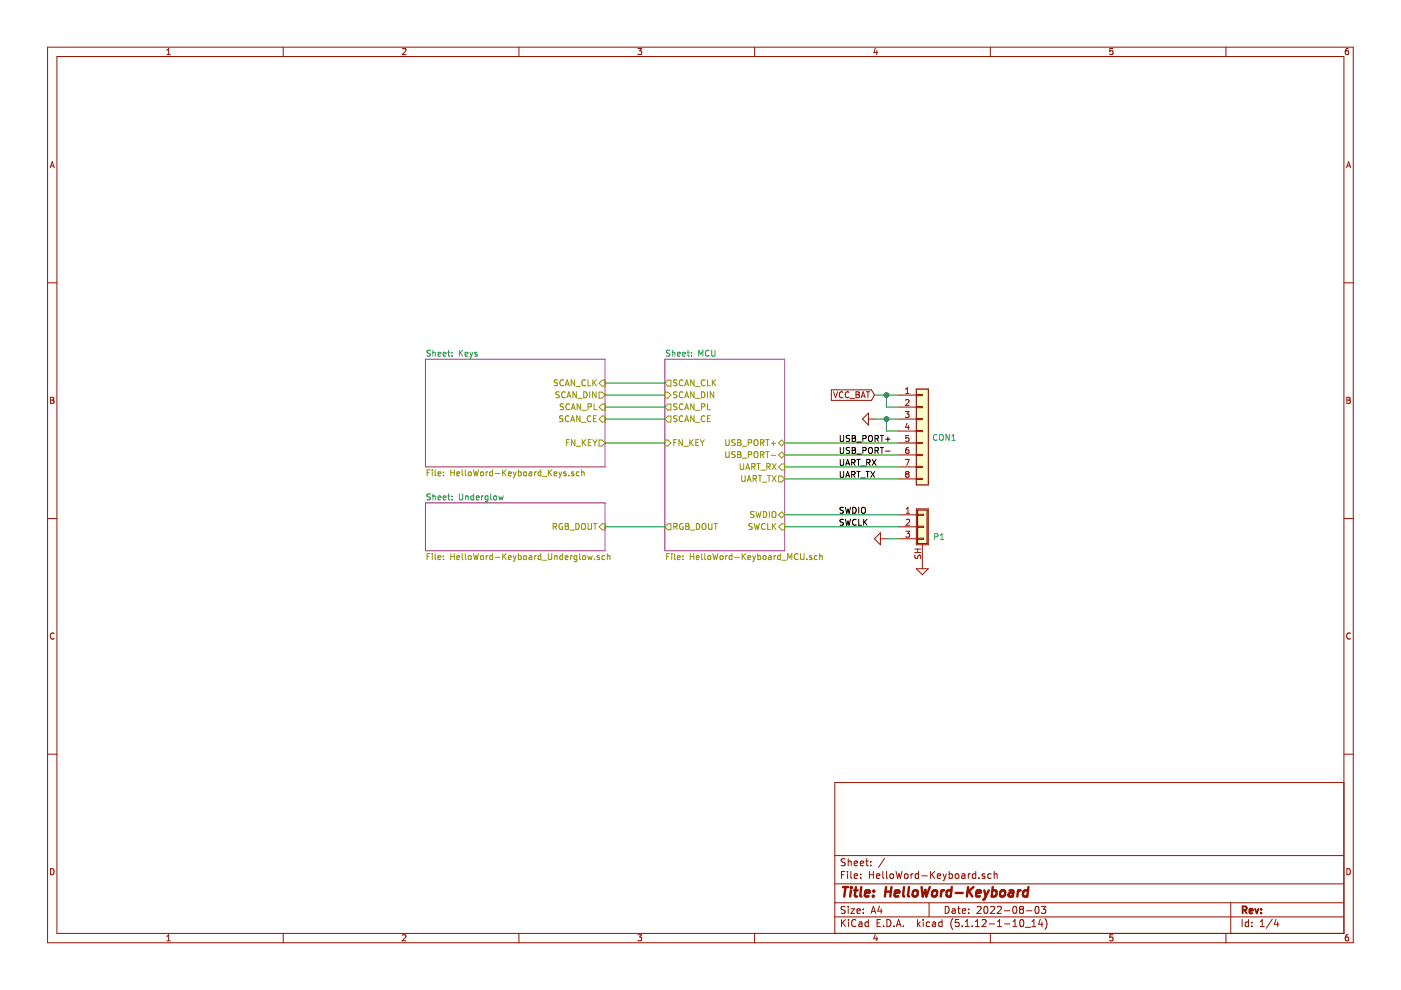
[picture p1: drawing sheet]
<svg xmlns="http://www.w3.org/2000/svg" width="297mm" height="210mm" viewBox="0 0 297 210" stroke-linecap="round" stroke-linejoin="round" font-family="sans-serif">
<path d="M.1 0h297v209.9h-297z" fill-rule="evenodd" fill="#fff" stroke="#fff" stroke-width=".21"/>
<g fill="none" stroke="#981200" stroke-width=".21">
<path d="M10.1 10h276.8v189.9h-276.8zM12.1 12h272.8v185.9h-272.8zM35.4 11.6h.7M35.4 10.6l.4-.3v1.3M60 10v2M85.3 10.4l.5-.1 .3 .3-.8 1h.8M110 10v2M135.3 10.3h.8l-.5 .5 .4 .1v.5l-.2 .2-.5-.2M160 10v2M185.6 10.2l-.3 .9h.8M185.9 10.7v.9M210 10v2"/>
<path d="M235.9 10.3h-.6v.6l.6-.1v.6l-.1 .2-.5-.2M259.9 10v2M285.9 10.3h-.4l-.2 .3-.1 .7 .3 .3 .4-.2v-.6h-.4l-.3 .2M10.6 35.6l.5-1.3 .4 1.3M10.7 35.2h.7M285.5 35.6l.4-1.3 .5 1.3M285.6 35.2h.6M10.1 60h2M284.9 60h2M10.7 84.2h.5l.2 .3-.2 .3 .3 .3-.3 .4h-.5zM10.7 84.8h.5M176.3 82.7h8.5l.6 1.1-.6 1.1h-8.5z"/>
<path d="M176.7 83.1l.4 1.2 .5-1.2M178.7 83.2a.56 .56 0 0 0-.8 .5 .56 .56 0 0 0 .8 .5M180 83.2a.56 .56 0 0 0-.8 .5 .56 .56 0 0 0 .8 .5M180.2 84.5h1M181.5 83.1h.4l.3 .2-.3 .4 .3 .2-.2 .4h-.5zM181.5 83.7h.4M182.6 84.3l.4-1.2 .4 1.2M182.7 84h.6M183.7 83.1h.7M184 83.1v1.2M184.1 88.8h1.3M184.1 87.6v2.5l-1.2-1.3z"/>
<path d="M190.5 88.8h3.8M190.5 83.8h3.8M190.5 86.3h3.8M190.5 91.4h3.8M190.5 93.9h3.8M190.5 96.5h3.8M190.5 99h3.8M191.9 87.3h.8l-.4 .4 .4 .2v.4l-.2 .2-.6-.1M191.9 97.4h.9l-.5 1.3M192 83.4h.7M192 82.5l.4-.3v1.2M192 84.8l.5-.1 .2 .4-.8 .9h.8"/>
<path d="M192.3 89.7l-.3 .9h.8M192.6 94.9h-.2a.79 .79 0 0 0-.1 1.2h.3l.1-.5-.2-.3h-.2l-.3 .3M192.6 90.2v.9M192.7 92.3h-.6l-.1 .6 .5-.1 .2 .3v.3l-.2 .2-.5-.1M194.3 83.6h1.3v.3h-1.3zM194.3 86.2h1.3v.2h-1.3zM194.3 88.7h1.3v.3h-1.3zM194.3 91.3h1.3v.2h-1.3zM194.3 93.8h1.3v.3h-1.3zM194.3 96.3h1.3v.3h-1.3zM194.3 98.9h1.3v.2h-1.3zM285.6 84.2h.4l.3 .3-.3 .3 .3 .3-.2 .4h-.5z"/>
<path d="M285.6 84.8h.4M10.1 109.9h2M186.7 114.2h1.2M186.7 113v2.5l-1.3-1.3zM190.5 114.2h4M190.5 109.2h4M190.5 111.7h4M190.5 101.5h3.8M192.1 112.6h.8l-.5 .5 .4 .1 .1 .5-.3 .2-.5-.1M192.1 107.9l.4-.3v1.2M192.1 108.8h.8M192.1 110.2l.5-.1 .3 .4-.8 .9h.8"/>
<path d="M192.3 100.5l-.3-.3 .3-.3h.2l.2 .3-.2 .3M192.3 100.5l-.3 .2v.3l.3 .2h.3l.1-.2v-.3l-.2-.2M192.3 100.5h.2M194 117.2h1.2M194 116.4h1.2M194 117.7v.5l.1 .2h.3l.3-.6 .3-.1 .2 .2v.5M194.3 101.4h1.3v.3h-1.3zM194.3 107.9h2.5v7.6h-2.5zM194.5 109h1.3v.3h-1.3zM194.5 111.6h1.3v.2h-1.3zM194.5 114.1h1.3v.3h-1.3zM194.6 116.4v.8"/>
<path d="M195.6 115.5v5.1M284.9 109.9h2M11.5 134.3a.58 .58 0 0 0-.8 .5 .58 .58 0 0 0 .8 .6M194.3 120.6h2.5l-1.2 1.3zM286.3 134.3a.58 .58 0 0 0-.8 .5 .58 .58 0 0 0 .8 .6M10.1 159.9h2M284.9 159.9h2M284.9 165.9h-107.9v32M10.7 184.2a.65 .65 0 0 1 .8 .6 .65 .65 0 0 1-.8 .7zM35.4 198.5l.4-.3v1.3M35.4 199.5h.7M60 197.9v2"/>
<path d="M85.3 198.3l.5-.1 .3 .3-.8 1h.8M110 197.9v2M135.3 198.2h.8l-.5 .5 .4 .1v.6l-.2 .1-.5-.1M160 197.9v2M177 194.4h107.9M177 191.4h107.9M177 187.4h107.9M177 181.4h107.9M178.4 185.5h.5M178.4 195v1.5M178.6 195.6l.7 .9M179.1 184.8h-.7v1.5"/>
<path d="M179.2 192.2h-.6l-.3 .2 .2 .4 .6 .3v.4l-.2 .2-.6-.1M179.2 182.1h-.6l-.3 .2 .2 .4 .6 .3v.4l-.2 .2-.6-.1M179.3 195l-.9 .8M179.7 184.8v.1M179.7 185.3v1M179.8 182.1v1.5M179.8 192.2v.1M179.8 192.7v1M179.8 182.7l.2-.1h.4l.1 1M179.9 195v.1M179.9 195.5v1M180.4 192.7h.8l-.8 1h.8"/>
<path d="M180.4 184.8v1.3l.2 .2M181.1 185.8l.7-.2v-.3h-.5l-.2 .2 .1 .7h.6M181.1 183.1l.7-.2v-.3h-.5l-.2 .2 .1 .7h.6M181.5 195.1a.59 .59 0 0 0-.8 0 .59 .59 0 0 0-.1 .7 .56 .56 0 0 0 .2 .6 .56 .56 0 0 0 .7-.1M181.7 193.2l.7-.2-.1-.2-.4-.1-.2 .2 .1 .7h.5M182.1 195.5h.6l.1 1M182.4 183.1l.7-.2-.1-.3h-.4l-.2 .2 .1 .7h.5M182.5 186.1v.2M182.5 185.3v.2M182.8 195.8l-.5 .1-.3 .2 .3 .4 .5-.1M183 193.5v.2M183 192.8v.1"/>
<path d="M183.5 182.6h.6M183.7 182.1v1.3l.4 .2M184.1 195.5h-.4l-.3 .2 .1 .6 .2 .2 .4-.1M184.1 195v1.5M184.3 185.5h.9M184.3 184.8v1.5M184.6 183.4v.2M184.6 182.6v.2M184.7 193.7l.5-1.5 .5 1.5M184.8 193.2h.8M185.2 184.8v1.5M185.6 198.1l-.3 .9h.8"/>
<path d="M185.8 185.8l.7-.2v-.3h-.5l-.2 .2 .1 .7h.6M185.9 198.6v.9M186 195.7h.5M186.5 192.1l-.4 1.1h1M186.7 195h-.7v1.5h.7M186.8 192.7v1M187.2 184.8v1.3l.2 .2M187.3 196.3v.2M187.5 182l-1.2 1.9M188 184.8v1.3l.2 .2M188 195a.76 .76 0 0 1 .9 .7 .76 .76 0 0 1-.9 .8zM188.8 185.4l.2-.1 .4 .1v.7l-.2 .2-.4-.2z"/>
<path d="M189.5 196.3v.2M190 184.8l.3 1.5 .3-1.1 .3 1.1 .3-1.5M190 196.5l.5-1.5 .5 1.5M190.2 196h.7M191.5 196.3v.2M191.8 185.4l.2-.1 .5 .1v.7l-.2 .2-.5-.2zM193.2 185.3v1M193.6 185.3l-.4 .2M194.5 195v1.5M194.7 195.9l.4 .6M194.7 185.3h-.4l-.3 .2 .2 .7h.5M194.7 184.8v1.5"/>
<path d="M195.1 195.5l-.6 .5M195.5 185.7h1.1M195.7 195v.1M195.7 195.5v1M197 191.4v3M197.1 195.5h-.4l-.3 .2v.6l.3 .2 .4-.1M197.3 184.8v1.5M197.5 185.4l.7 .9M197.7 195.5h.6l.1 1M198.2 184.8l-.9 .8M198.4 195.8l-.7 .3 .2 .4 .5-.1M198.7 185.8l.7-.2v-.3h-.4l-.3 .2 .1 .7h.6"/>
<path d="M199.7 195.5h-.4l-.3 .2 .1 .6 .2 .2 .4-.1M199.7 195v1.5M199.9 185.3l.4 1M200.3 186.3l-.4 .5M200.4 192.2a.75 .75 0 0 1 .8 .7 .75 .75 0 0 1-.8 .8zM200.7 185.3l-.4 1M201.2 184.8v1.5M201.2 185.3h.4l.4 .2-.1 .6-.3 .2-.4-.1M201.9 192.8h.6v.9M202 194.8a1.71 1.71 0 0 0 0 2.2M202.5 193l-.5 .1-.2 .2 .2 .4 .5-.1M202.6 185.4l.2-.1 .4 .1v.7l-.2 .2-.4-.2z"/>
<path d="M203 192.7h.6M203.2 192.2v1.3l.4 .2M203.3 195h-.7l-.1 .7 .7-.1 .2 .2-.1 .5-.2 .2-.6-.2M203.9 185.3h.6l.1 1M204 196.3v.2M204 193.2l.7-.2v-.2l-.5-.1-.2 .2 .1 .7h.6M204.6 185.6l-.5 .1-.2 .2 .2 .4 .5-.1M204.6 196.5h.9M204.6 195.4l.5-.4v1.5M205.3 185.3v1M205.4 193.5v.2M205.4 192.8v.1"/>
<path d="M205.7 185.3l-.4 .2M206.1 196.3v.2M206.8 196.5h.8M206.8 195.4l.4-.4v1.5M206.9 185.3h-.5l-.3 .2 .1 .6 .2 .2 .5-.1M206.9 184.8v1.5M207.2 192.3l.5-.1 .3 .4-.9 1.1h.9M207.6 186.1v.2M208.2 195.1l.6-.1 .3 .4-1 1.1h1M208.7 192.3l.4-.1a.85 .85 0 0 1-.1 1.5l-.3-.2-.1-.4zM208.8 185.3h-.4l-.2 .2 .1 .2 .5 .1v.4h-.6M209.7 195.9h1.2"/>
<path d="M210 197.9v2M210 192.3l.6-.1 .3 .4-1 1.1h1M210.2 185.3h-.5l-.3 .2 .2 .7h.6M210.8 185.4l.2-.1h.4v1M210.8 184.8v1.5M211.4 192.3l.6-.1 .3 .4-.9 1.1h.9M211.5 196.5h.9M211.5 195.4l.4-.4v1.5M212.9 193.1h1.2M213 195.9h1.1M214.8 196.5h.8M214.8 195.4l.4-.4v1.5"/>
<path d="M214.9 192.3l.2-.1a.8 .8 0 0 1 .5 .7 .8 .8 0 0 1-.5 .8l-.4-.6zM216.3 195.1l.4-.1a.85 .85 0 0 1-.1 1.5l-.3-.2-.1-.4zM216.4 192.8l-.3-.3 .3-.3h.3l.3 .2-.3 .4M216.4 192.8l-.3 .3 .1 .4 .2 .2h.3l.3-.3v-.3l-.3-.3M216.4 192.8h.3M217.4 196.6h1.1M217.6 193.1h1.2M218.8 196.5h.8M218.8 195.4l.4-.4v1.5M219.6 192.3l.3-.1a.85 .85 0 0 1-.1 1.5l-.2-.2-.2-.4zM220.6 194.9l-.4 1.1h.9M220.8 192.2h.9l-.5 .6 .5 .1v.6l-.3 .2-.6-.2"/>
<path d="M220.9 195.5v1M221.5 194.8a1.71 1.71 0 0 1 0 2.2M235.9 198.2h-.6v.6l.6-.1v.7l-.1 .1-.5-.1M259.9 197.9v2M260.9 191.4v6.5M263.4 195v1.5M264.7 195.5h-.4l-.3 .2 .1 .7h.6M264.7 195v1.5M265.4 196.3v.2M265.4 195.5v.2M267.2 196.5h.9M267.2 195.4l.4-.4v1.5"/>
<path d="M269.8 194.9l-1.3 1.9M270.5 194.9l-.3 1.1h.9M270.9 195.5v1M285.6 184.2a.65 .65 0 0 1 .7 .6 .65 .65 0 0 1-.7 .7zM285.9 198.2h-.4l-.2 .3-.1 .7 .3 .3 .4-.1v-.7h-.4l-.3 .2"/>
</g>
<path d="M263.5 193l.7-.1 .1-.2-.1-.4-.2-.1h-.5v1.5M263.8 193l.5 .7M264.9 193.2l.7-.2-.1-.2-.4-.1-.2 .2 .1 .7h.5M266.1 192.7l.4 1 .3-1M267.4 193.5v.2M267.4 192.8v.1" fill="none" stroke="#981200" stroke-width=".38"/>
<g fill="none" stroke="#981200" stroke-width=".51">
<path d="M178.7 188.1h1.1M179.3 188.1l-.3 2M180.4 188.8l-.2 1.3M180.5 188.1v.2M180.5 188.1l.1 .1-.1 .1M181.1 188.8h.7M181.5 188.1l-.3 1.7 .1 .2 .4 .1M182.6 188.1l-.2 1.7 .2 .3M183.4 189.4l1-.2-.1-.4h-.5l-.4 .2v1h.8M185.1 189.9v.2M185.3 188.8l.1 .1-.2 .1M185.3 188.8l-.1 .2"/>
<path d="M187.7 189h1.2M187.9 188.1l-.3 2M189 188.1l-.2 2M189.7 189.4l1-.2-.1-.4h-.5l-.4 .2v1h.8M191.7 188.1l-.2 1.7 .2 .3M192.7 188.1l-.2 1.7 .3 .3M193.7 188.9l.3-.1a.48 .48 0 0 1 .6 .3l-.2 .8-.6 .2-.3-.4zM195.4 188.1l.2 2 .6-1.4 .2 1.4 .7-2M197.8 188.9l.3-.1 .6 .1v.8l-.3 .3a.53 .53 0 0 1-.7-.1zM199.6 188.8l-.1 1.3M200.2 188.8h-.4l-.2 .3M201.7 188.8h-.6l-.4 .3v.8l.3 .2 .6-.1"/>
<path d="M201.8 188.1l-.3 2M202.6 189.3h1.5M205.3 188.1l-.3 2M205.4 188.9l.7 1.2M206.4 188.1l-1.3 1.1M207 189.4l1-.2-.1-.4h-.7l-.3 1 .3 .3 .6-.1M208.7 188.8l.3 1.3M209 190.1l-.2 .5-.3 .2M209.6 188.8l-.6 1.3M210.4 188.8h.8l.1 .3-.1 .6a.66 .66 0 0 1-.9 .3M210.5 188.1l-.2 2M212.2 188.9l.3-.1 .6 .1v.8l-.3 .3a.53 .53 0 0 1-.7-.1z"/>
<path d="M214 188.8h.8l-.1 1.3M214.8 189.2l-.6 .1a.4 .4 0 0 0-.4 .4 .4 .4 0 0 0 .3 .4l.6-.1M215.9 188.8l-.2 1.3M216.4 188.8h-.4l-.2 .3M217.9 188.8h-.7l-.2 .3-.1 .6 .3 .4 .6-.1M218 188.1l-.2 2"/>
</g>
<path d="M90.2 76.2h38.1v22.8h-38.1zM141 76.2h25.4v40.6h-25.4zM90.2 106.6h38.1v10.2h-38.1z" fill="none" stroke="#982296" stroke-width=".21"/>
<g fill="none" stroke="#009596" stroke-width=".21">
<path d="M91.2 74.3h-.4l-.2 .1v.3l.5 .3 .1 .3-.2 .2h-.5M91.8 74.3v1.2M91.8 74.8l.5-.1v.8M92.9 75.1l.6-.1-.1-.3h-.4l-.1 .2v.6h.5M94 75.1l.6-.1-.1-.3h-.4l-.1 .2v.6h.5M94.9 74.7h.5M95.1 74.3v1l.3 .2M95.8 75.4v.1M95.8 74.7v.2M97.4 74.3v1.2M97.6 74.8l.5 .7M98.1 74.3l-.7 .7"/>
<path d="M98.6 75.1l.6-.1v-.3h-.4l-.2 .2 .1 .6h.5M99.6 74.7l.3 .8M99.9 75.5l-.3 .5M100.2 74.7l-.3 .8M101.1 74.7h-.3l-.1 .2 .5 .4M101.2 75.3l-.2 .2h-.3M101.2 75.3h.1M142 74.3h-.5l-.2 .1v.3l.6 .3 .1 .3-.2 .2h-.5M142.5 74.8l.5-.1 .1 .8M142.5 74.3v1.2M143.6 75.1l.6-.1v-.3h-.4l-.2 .2 .1 .6h.5M144.7 75.1l.6-.1v-.3h-.4l-.2 .2 .1 .6h.5"/>
<path d="M145.7 74.7h.5M145.9 74.3v1l.3 .2M146.6 75.4v.1M146.6 74.7v.2M148.2 75.5v-1.2l.4 .9 .4-.9v1.2M150.3 74.4a.56 .56 0 0 0-.7 .5 .56 .56 0 0 0 .7 .5M150.9 74.3v1l.2 .2h.3l.2-.2v-1M198.7 92.2a.58 .58 0 0 0-.8 .5 .58 .58 0 0 0 .7 .6l.1-.1M199.2 92.3l.3-.2a.44 .44 0 0 1 .5 .4l-.1 .7-.4 .2-.3-.2zM201.3 92.1v1.3l-.7-1.3v1.3M201.8 93.4h.7M201.8 92.5l.4-.4v1.3"/>
<path d="M91.2 104.8l-.4-.1-.2 .1v.4l.5 .3 .1 .3-.2 .2-.5-.1M91.8 104.7v1.3M91.8 105.3l.5-.1v.8M92.9 105.6l.6-.1-.1-.3-.4-.1-.1 .2v.6h.5M94 105.6l.6-.1-.1-.3-.4-.1-.1 .2v.6h.5M94.9 105.1h.5M95.1 104.7v1.1l.3 .2M95.8 105.2v.1M95.8 105.9v.1M97.4 104.7v1.1l.2 .2h.3l.2-.2v-1.1M98.7 105.3l.5-.1 .1 .8M98.7 105.1v.9"/>
<path d="M100.4 105.2l-.3-.1-.3 .3 .1 .5h.5M100.4 104.7v1.3M101 105.6l.6-.1-.1-.3-.4-.1-.1 .2v.6h.5M102.1 105.1v.9M102.5 105.1l-.4 .3M103.5 105.2l-.4-.1-.3 .3 .2 .5h.5M103.5 105.1v1.1l-.3 .2-.3-.1M104 104.7v1.1l.2 .2M104.8 105.2l.5 .1-.1 .6-.3 .1-.3-.2zM105.7 105.1l.3 .9 .2-.6 .3 .6 .2-.9M198.2 113.8l.6-.1v-.4l-.6-.2v1.3M199.4 114.4h.7"/>
<path d="M199.4 113.5l.3-.4v1.3"/>
</g>
<g fill="none" stroke="#969400" stroke-width=".21">
<path d="M91.2 99.6h-.6v1.3M91.7 99.6v.1M92.3 99.6v1.1l.1 .2M95.6 99.6v1.3M96.3 99.6v1.3M98 99.6v1.1l.2 .2M98.7 99.6v1.1l.2 .2M100.4 99.6l.3 1.3 .2-.9 .2 .9 .3-1.3M104.4 99.6v1.3M106.6 99.6v1.3M107.3 99.6l-.7 .7M109.9 99.6v1.3"/>
<path d="M114.7 99.6v1.3M116.2 99.6v1.3M117 99.6l-.8 .7M118.2 80.6l-.5-.1-.2 .2 .1 .4 .6 .2v.3l-.2 .2-.5-.1M118.6 83.1h-.5l-.2 .1v.3l.6 .3 .1 .3-.3 .2h-.5M119.3 88.2l-.4-.1-.2 .2v.3l.5 .3 .1 .3-.2 .2h-.5M119.5 80.7a.56 .56 0 0 0-.8 .5 .56 .56 0 0 0 .8 .5M119.5 85.7l-.5-.1-.2 .1 .1 .5 .5 .2 .1 .2-.3 .3-.4-.1M119.8 81.8l.5-1.3 .4 1.3M119.8 83.2a.55 .55 0 0 0-.7 .1 .55 .55 0 0 0 0 .7l.4 .3 .3-.1M120 81.4h.6M120.1 93.8h.4"/>
<path d="M120.2 84.3l.4-1.2 .4 1.2M120.3 84h.6M120.6 88.3a.56 .56 0 0 0-.8 .5 .56 .56 0 0 0 .8 .5M120.7 93.2h-.6v1.3M120.7 85.7a.56 .56 0 0 0-.7 .5 .56 .56 0 0 0 .7 .5M121 89.4l.4-1.3 .4 1.3M121.1 89.1h.6M121.1 86.9l.4-1.3 .5 1.3M121.2 86.5h.6M121.8 80.5v1.3l-.7-1.3v1.3M121.9 93.2v1.3l-.7-1.3v1.3M122.1 81.9h1"/>
<path d="M122.2 83.1v1.2l-.7-1.2v1.2M122.2 94.6h1M122.5 84.5h1M123 88.1v1.3l-.7-1.3v1.3M123.1 85.6v1.3l-.7-1.3v1.3M123.3 89.5h.9M123.3 99.6v1.3M123.4 87h1M123.5 93.2v1.3M123.6 93.8l.6 .7M123.8 83.1a.64 .64 0 0 1 .7 .6 .64 .64 0 0 1-.7 .6zM124.1 80.7a.56 .56 0 0 0-.7 0 .56 .56 0 0 0 0 .8l.4 .3 .3-.1"/>
<path d="M124.2 93.2l-.7 .8M124.7 80.5v1.3h.6M124.7 86.3l.6-.1 .1-.2-.1-.3-.6-.1v1.3M124.7 93.8h.5M125 83.1v1.2M125.3 88.3a.58 .58 0 0 0-.8 .5 .58 .58 0 0 0 .7 .6l.1-.1M125.3 93.2h-.6v1.3h.6M125.7 80.5v1.3M125.7 93.2l.4 .7M125.8 88.7h.5M125.9 81.1l.5 .7M125.9 85.6v1.3h.7"/>
<path d="M126.1 93.9v.6M126.4 83.1v1.2l-.8-1.2v1.2M126.4 80.5l-.7 .8M126.4 88.1h-.6v1.3h.6M126.6 93.2l-.5 .7M127 86.3l.6-.6h.7v1.2h-.7zM127 88.8l.6-.6h.7v1.3h-.7zM127 83.1h.6l.7 .7-.7 .6h-.6zM127 93.3h.6l.7 .6-.7 .7h-.6zM127.6 80.6h.7v1.3h-.7l-.6-.7zM141 88.8l.6-.6h.6v1.3h-.6zM141 83.1h.6l.6 .7-.6 .6h-.6z"/>
<path d="M141 86.3l.6-.6h.6v1.2h-.6zM141 93.3h.6l.6 .6-.6 .7h-.6zM141.6 80.6h.6v1.3h-.6l-.6-.7zM142.9 93.8h.4M143.5 93.2h-.6v1.3M143.5 80.6l-.4-.1-.2 .2v.3l.5 .3 .1 .3-.2 .2-.5-.1M143.5 88.2l-.4-.1-.2 .2v.3l.5 .3 .1 .3-.2 .2h-.5M143.5 83.1h-.4l-.2 .1v.3l.5 .3 .1 .3-.2 .2h-.5M143.5 85.7l-.4-.1-.2 .1v.4l.5 .2 .1 .3-.2 .3-.5-.1M144.7 93.2v1.3l-.8-1.3v1.3M144.8 80.7a.56 .56 0 0 0-.7 0 .56 .56 0 0 0 0 .8l.3 .3 .4-.1M144.8 88.3a.56 .56 0 0 0-.7 .1 .56 .56 0 0 0 0 .7l.3 .3 .4-.1"/>
<path d="M144.8 83.2a.56 .56 0 0 0-.7 .1 .56 .56 0 0 0 0 .7l.3 .3 .4-.1M144.8 85.7a.56 .56 0 0 0-.7 .1 .56 .56 0 0 0 0 .8l.3 .3 .4-.2M145 94.6h1M145.2 89.4l.4-1.3 .4 1.3M145.2 81.8l.4-1.3 .4 1.3M145.2 84.3l.4-1.2 .4 1.2M145.2 86.9l.4-1.3 .4 1.3M145.3 81.4h.6M145.3 89.1h.6M145.3 84h.6M145.3 86.5h.6M146.3 93.2v1.3"/>
<path d="M146.4 93.8l.6 .7M147 93.2l-.7 .8M147.1 80.5v1.3l-.7-1.3v1.3M147.1 83.1v1.2l-.7-1.2v1.2M147.1 85.6v1.3l-.7-1.3v1.3M147.1 88.1v1.3l-.7-1.3v1.3M147.4 81.9h1M147.4 89.5h1M147.4 84.5h1M147.4 87h1M147.5 93.8h.4M148.1 93.2h-.6v1.3h.6"/>
<path d="M148.5 93.2l.4 .7M148.7 83.1a.64 .64 0 0 1 .8 .6 .64 .64 0 0 1-.8 .6zM148.7 86.3l.7-.1v-.5l-.7-.1v1.3M148.9 93.9v.6M149.3 93.2l-.4 .7M149.5 80.7a.56 .56 0 0 0-.8 .5 .56 .56 0 0 0 .8 .5M149.5 88.3a.56 .56 0 0 0-.8 .5 .56 .56 0 0 0 .8 .5M150 80.5v1.3h.6M150 88.7h.4M150 85.6v1.3h.6M150 83.1v1.2M150.6 88.1h-.6v1.3h.6"/>
<path d="M151 80.5v1.3M151.2 81.1l.5 .7M151.3 83.1v1.2l-.7-1.2v1.2M151.7 80.5l-.7 .8M153.9 93.2v1.1l.2 .2 .4-.1 .1-.1v-1.1M153.9 95.8v1l.2 .2h.4l.1-.2v-1M155.9 93.3l-.5-.1-.2 .1v.4l.5 .3 .2 .3-.3 .2-.5-.1M155.9 95.8h-.5l-.2 .1v.3l.5 .3 .2 .3-.3 .2h-.5M156.4 93.8h.4M156.4 93.2l.6 .1 .1 .3-.3 .2 .3 .3-.1 .3-.6 .1zM156.4 95.8l.6 .1 .1 .2-.3 .3 .3 .2-.1 .4h-.6zM156.4 96.4h.4"/>
<path d="M156.9 98.3v1l.3 .3 .4-.1 .1-.2v-1M157.4 94.6h.9M157.4 97.2h.9M158.1 99.6l.4-1.3 .4 1.3M158.2 99.2h.6M158.6 93.9l.7-.1 .1-.2-.1-.3-.7-.1v1.3M158.6 96.4h.7l.1-.2-.1-.3-.7-.1v1.2M159.4 99l.6-.1v-.5l-.6-.1v1.3M159.7 99l.4 .6M159.9 93.4l.3-.2a.44 .44 0 0 1 .5 .4l-.1 .7-.4 .2-.3-.2zM159.9 95.9l.3-.1a.44 .44 0 0 1 .5 .4l-.1 .6-.4 .2-.3-.2zM160.4 98.3h.8"/>
<path d="M160.8 98.3v1.3M161.2 93.9l.7-.1v-.5l-.7-.1v1.3M161.2 96.4l.7-.1v-.4l-.7-.1v1.2M161.3 99.7h1M161.5 93.9l.5 .6M161.5 96.4l.5 .6M162.3 93.2h.8M162.3 95.8h.8M162.6 99l.6-.1v-.5l-.6-.1v1.3M162.7 93.2v1.3M162.7 95.8v1.2M162.9 99l.4 .6"/>
<path d="M163.5 94h1M163.5 96.5h1M163.7 98.3l.9 1.3M164 93.5v1M164.6 98.3l-.9 1.3M165.7 93.3l.7 .6-.7 .7-.6-.7zM165.7 95.8l.7 .7-.7 .6-.6-.6zM165.7 98.4h.7v1.2h-.7l-.6-.6zM90.6 100.2h.4M90.6 118h.4M91.2 117.4h-.6v1.3M91.7 100v.9"/>
<path d="M91.7 117.4v.1M91.7 117.8v.9M92.3 117.4v1.1l.1 .2M92.9 100.5l.6-.2-.1-.2-.4-.1-.1 .2v.6h.5M92.9 118.2l.6-.1-.1-.2-.4-.1-.1 .2v.6h.5M94 100.8v.1M94 100.1v.1M94 117.9v.1M94 118.5v.2M95.6 100.2h.7M95.6 117.4v1.3M95.6 118h.7"/>
<path d="M96.3 117.4v1.3M96.9 100.5l.6-.2-.1-.2-.4-.1-.1 .2v.6h.5M96.9 118.2l.6-.1-.1-.2-.4-.1-.1 .2v.6h.5M98 117.4v1.1l.2 .2M98.7 117.4v1.1l.2 .2M99.4 100.1l.5 .1-.1 .6-.3 .1-.2-.2zM99.4 117.9h.5l-.1 .7-.3 .1-.2-.3zM100.4 117.4l.3 1.3 .2-1 .2 1 .3-1.3M102 100.1l.3-.1 .2 .3-.1 .5h-.5zM102 117.9l.3-.1 .2 .2-.1 .6-.5-.1zM103.1 100v.9M103.1 117.8v.9"/>
<path d="M103.5 100l-.4 .3M103.5 117.8l-.4 .2M104.4 100.1l-.4-.1-.2 .3 .1 .5h.5M104.4 117.4v1.3M104.4 117.9l-.4-.1-.2 .2 .1 .6h.5M105 100.4h1M105 118.2h1M106.6 117.4v1.3M106.8 100.2l.5 .7M106.8 117.9l.5 .8M107.3 117.4l-.7 .7M107.8 100.5l.6-.2-.1-.2-.3-.1-.2 .2v.6h.5"/>
<path d="M107.8 118.2l.6-.1-.1-.2-.3-.1-.2 .2v.6h.5M108.8 100l.3 .9M108.8 117.8l.3 .9M109.1 100.9l-.3 .4M109.1 118.7l-.3 .4M109.4 100l-.3 .9M109.4 117.8l-.3 .9M109.9 100.1l.4-.1 .2 .3-.1 .5h-.5M109.9 117.4v1.3M109.9 117.9l.4-.1 .2 .2-.1 .6h-.5M111.1 100.1l.5 .1v.6l-.4 .1-.2-.2zM111.1 117.9h.5v.7l-.4 .1-.2-.3z"/>
<path d="M112.2 100.1h.5v.8M112.2 117.9h.5v.8M112.7 100.3l-.6 .3 .1 .2h.5M112.7 118.1l-.6 .2 .1 .3h.5M113.4 100v.9M113.4 117.8v.9M113.7 100l-.3 .3M113.7 117.8l-.3 .2M114.7 100.1l-.4-.1-.2 .3 .1 .5h.5M114.7 117.4v1.3M114.7 117.9l-.4-.1-.2 .2 .1 .6h.5M115 101h.9"/>
<path d="M115 118.8h.9M116.2 117.4v1l.3 .3 .4-.1 .1-.2v-1M116.4 100.2l.6 .7M117.3 111.6l.7-.1v-.4l-.7-.1v1.3M117.5 100.5l.6-.2-.1-.2-.4-.1-.1 .2v.6h.5M117.6 117.9h.5v.8M117.6 117.8v.9M117.6 111.6l.4 .7M118.5 100l.3 .9M118.8 100.9l-.3 .4M119.1 100l-.3 .9M119.2 111.1a.57 .57 0 0 0-.7 .5 .57 .57 0 0 0 .8 .5v-.4h-.2"/>
<path d="M119.3 117.9l-.4-.1-.2 .2 .1 .6h.5M119.3 117.4v1.3M119.8 111h.5l.2 .2-.2 .4 .3 .2-.3 .5h-.5zM119.8 118.2l.6-.1v-.2l-.4-.1-.2 .2 .1 .6h.5M119.8 111.6h.5M120 100.1l-.3-.1-.2 .2 .1 .2 .4 .1v.3h-.5M120.6 100.8v.1M120.8 112.4h1M121 117.8v.9M121.3 117.8l-.3 .2M121.6 100.1l-.3-.1-.2 .2 .1 .2 .4 .1v.3h-.5M122.1 111a.64 .64 0 0 1 .7 .6 .64 .64 0 0 1-.7 .7z"/>
<path d="M122.3 117.9l-.4-.1-.2 .2 .1 .6h.5M122.3 117.8l-.1 1.2-.1 .1-.3-.1M122.8 100.1l-.4-.1-.2 .3 .1 .5h.5M122.9 117.4v1.1l.2 .2M123.3 100.2l.5-.1 .1 .8M123.4 111.2l.2-.2 .3 .1a.78 .78 0 0 1-.1 1.2l-.4-.2zM123.6 117.9l.2-.1 .3 .1-.1 .7-.4-.1zM124.6 117.8l.2 .9 .3-.7 .2 .7 .3-.9M124.7 111v1l.2 .3 .4-.1 .1-.2v-1M125.8 111h.8M126 118.5v.2M126.2 111v1.3"/>
<path d="M127 111.7l.6-.6h.7v1.2h-.7zM127.1 117.9l-.3-.1-.2 .2 .1 .2 .4 .1v.3h-.5M128.2 117.9l-.3-.1-.3 .2 .1 .6h.5M128.8 117.9h.4l.1 .8M128.8 117.4v1.3M141 111.7l.6-.6h.6v1.2h-.6zM141.3 118h.5M141.9 117.4h-.6v1.3M142.4 117.4v.1M142.4 117.8v.9M142.9 111.6l.6-.1v-.4l-.6-.1v1.3M143 117.4v1.1l.2 .2"/>
<path d="M143.2 111.6l.4 .7M143.6 118.2l.6-.1v-.2l-.4-.1-.2 .2 .1 .6h.5M144.8 118.5v.2M144.8 117.9v.1M144.8 111.1a.57 .57 0 0 0-.7 .5 .57 .57 0 0 0 .8 .5v-.4h-.3M145.4 111h.4l.3 .2-.3 .4 .3 .2-.1 .4-.6 .1zM145.4 111.6h.4M146.4 118h.7M146.4 117.4v1.3M146.4 112.4h.9M147.1 117.4v1.3M147.6 118.2l.6-.1v-.2l-.4-.1-.2 .2 .1 .6h.5"/>
<path d="M147.7 111a.64 .64 0 0 1 .7 .6 .64 .64 0 0 1-.7 .7zM148.8 117.4v1.1l.1 .2M148.9 111.2l.2-.2a.44 .44 0 0 1 .6 .4l-.1 .7-.5 .2-.3-.5zM149.4 117.4v1.1l.2 .2M150.2 117.9h.4v.7l-.3 .1-.3-.3zM150.2 111v1l.3 .3 .4-.1 .1-.2v-1M151.1 117.4l.3 1.3 .3-1 .2 1 .3-1.3M151.4 111h.7M151.7 111v1.3M152.8 117.9l.3-.1 .2 .2-.1 .6-.5-.1zM153.8 117.8v.9M154.2 117.8l-.4 .2"/>
<path d="M155.2 117.9l-.4-.1-.2 .2 .1 .6h.5M155.2 117.4v1.3M155.8 118.2h1M157.2 100.8v1.1l.3 .2h.4l.1-.2v-1.1M157.3 117.4v1.3M157.6 117.9l.5 .8M158.1 117.4l-.8 .7M158.4 102.1l.4-1.3 .5 1.3M158.5 101.7h.6M158.6 118.2l.6-.1-.1-.2-.4-.1-.1 .2v.6h.5M159.5 111.1l-.5-.1-.2 .1v.4l.6 .2 .1 .3-.2 .3-.5-.1M159.6 117.8l.3 .9"/>
<path d="M159.7 101.5l.6-.1v-.4l-.6-.2v1.3M159.9 108.5l-.5-.1-.2 .2v.3l.5 .3 .2 .3-.3 .2h-.5M159.9 118.7l-.3 .4M159.9 111l.3 1.3 .2-1 .3 1 .3-1.3M160 101.5l.4 .6M160.2 117.8l-.3 .9M160.3 108.4l.3 1.3 .2-.9 .3 .9 .3-1.3M160.7 117.9l.4-.1 .2 .2-.1 .6h-.5M160.7 117.4v1.3M160.8 100.8h.7M161.1 100.8v1.3M161.6 102.2h1"/>
<path d="M161.8 108.4a.64 .64 0 0 1 .8 .7 .64 .64 0 0 1-.8 .6zM161.9 117.9h.5l-.1 .7-.3 .1-.2-.3zM162.2 111.1a.56 .56 0 0 0-.7 .1 .56 .56 0 0 0 0 .8l.3 .3 .4-.2M162.7 100.8h.7M162.8 111v1.3h.6M163 117.9h.5v.8M163.1 100.8v1.3M163.1 108.4v1.3M163.5 118.1l-.6 .2 .1 .3h.5M163.7 100.8l.9 1.3M163.7 108.6l.3-.2a.44 .44 0 0 1 .5 .5v.6l-.5 .2-.3-.2zM163.8 111v1.3"/>
<path d="M164 111.5l.5 .8M164.1 117.8v.9M164.5 117.8l-.4 .2M164.5 111l-.7 .7M164.6 100.8l-.9 1.3M165.1 111.7l.6-.6h.7v1.2h-.7zM165.1 100.9h.6l.7 .6-.7 .7h-.6zM165.4 117.9l-.3-.1-.2 .2 .1 .6h.4M165.4 117.4v1.3M165.7 108.5l.7 .7-.7 .6-.6-.6zM165.8 118.8h.9M167 118.7v-1.3l.5 .9 .4-.9v1.3"/>
<path d="M169.2 117.5a.56 .56 0 0 0-.8 .5 .56 .56 0 0 0 .8 .5M169.7 117.4v1l.3 .3h.2l.3-.3v-1M171.1 118.5v.2M172.1 117.9l-.3-.1-.2 .2 .1 .2 .4 .1v.3h-.5M173.3 117.9l-.4-.1-.2 .2 .1 .6h.5M173.8 117.9h.5v.8M173.8 117.4v1.3"/>
</g>
<g fill="#fffecd" stroke="#fffecd" stroke-width=".25">
<path d="M194.5 108.1h2.1v7.2h-2.1z" fill-rule="evenodd"/>
<path d="M194.3 82.5h2.5v20.3h-2.5z" fill-rule="evenodd"/>
</g>
<path d="M194.3 82.5h2.5v20.3h-2.5zM194.5 108.1h2.1v7.2h-2.1z" fill="none" stroke="#981200" stroke-width=".25"/>
<g fill="none" stroke="#009300" stroke-width=".21">
<path d="M128.3 93.9h12.7M128.3 88.8h12.7M128.3 86.3h12.7M128.3 83.8h12.7M128.3 81.2h12.7M166.4 93.9h24.1M166.4 96.5h24.1M166.4 99h24.1M185.4 88.8h5.1M185.4 83.8h5.1M187.9 83.8v2.5h2.6M187.9 88.8v2.6h2.6"/>
<path d="M128.3 111.7h12.7M166.4 111.7h24.1M166.4 101.5h24.1M166.4 109.2h24.1M187.9 114.2h2.6"/>
</g>
<g fill="none" stroke="#000" stroke-width=".21">
<path d="M178.1 92.3v1.1l.3 .2 .3-.1 .2-.1v-1.1M178.1 94.9v1l.3 .2h.3l.2-.2v-1M178.1 97.4v1l.3 .3 .3-.1 .2-.2v-1M178.1 99.9v1.1l.3 .2h.3l.2-.2v-1.1M179.3 98.7l.4-1.3 .4 1.3M179.4 98.3h.6M180.1 94.9h-.4l-.3 .2 .1 .3 .6 .3v.3l-.7 .1M180.1 92.4l-.4-.1-.3 .3 .1 .3 .6 .2v.4h-.7M180.6 98.1l.6-.1v-.5l-.6-.1v1.3M180.7 94.9h.4l.3 .2-.3 .4 .3 .2-.1 .4h-.6zM180.7 92.3h.4l.3 .3-.3 .3 .3 .3-.1 .3-.6 .1zM180.7 92.9h.4"/>
<path d="M180.7 95.5h.4M180.9 98.1l.4 .6M181.7 99.9h.7M181.7 97.4h.7M181.7 93.7h.9M181.7 96.3h.9M182 97.4v1.3M182 99.9v1.3M182.5 98.8h1M182.9 93l.7-.1v-.4l-.7-.2v1.3M182.9 95.5l.7-.1v-.4l-.7-.1v1.2M183.6 99.9h.7"/>
<path d="M183.8 98.1l.6-.1v-.5l-.6-.1v1.3M184 99.9v1.3M184.1 98.1l.4 .6M184.2 92.5l.2-.2a.44 .44 0 0 1 .6 .5l-.1 .6-.5 .2-.3-.4zM184.2 95l.2-.1a.44 .44 0 0 1 .6 .4l-.1 .7-.5 .1-.3-.4zM184.6 99.9l.9 1.3M184.9 97.4l.9 1.3M185.5 99.9l-.9 1.3M185.5 93l.6-.1 .1-.4-.7-.2v1.3M185.5 95.5h.6l.1-.5-.7-.1v1.2M185.8 97.4l-.9 1.3M185.8 93l.4 .6"/>
<path d="M185.8 95.5l.4 .6M186.6 92.3h.7M186.6 94.9h.7M187 92.3v1.3M187 94.9v1.2M187.8 93.1h.9M187.8 95.7h.9M188.2 92.6v1M178.8 107.6h-.5l-.2 .1v.3l.6 .3 .1 .3-.2 .2h-.5M178.8 110.2l-.5-.1-.2 .1v.4l.6 .2 .1 .3-.2 .3-.5-.1M179.2 107.6l.3 1.2 .3-.9 .2 .9 .3-1.2M179.2 110.1l.3 1.3 .3-.9 .2 .9 .3-1.3"/>
<path d="M179.3 101.2l.4-1.3 .4 1.3M179.4 100.9h.6M180.6 100.6l.6-.1v-.4l-.6-.2v1.3M180.8 107.6a.64 .64 0 0 1 .7 .6 .64 .64 0 0 1-.7 .6zM180.9 100.6l.4 .6M181.5 110.2a.58 .58 0 0 0-.8 .5 .58 .58 0 0 0 .8 .6v-.1M182.1 107.6v1.2M182.1 110.1v1.3h.6M182.5 101.3h1M182.7 107.7l.2-.1a.44 .44 0 0 1 .6 .4l-.1 .7-.5 .1-.2-.1zM183.1 110.1v1.3M183.3 110.7l.5 .7"/>
<path d="M183.8 110.1l-.7 .7"/>
</g>
<g fill="#009300" stroke="#009300" stroke-width=".21">
<circle cx="187.9" cy="88.8" r=".51"/>
<circle cx="187.9" cy="83.8" r=".51"/>
</g>
</svg>
